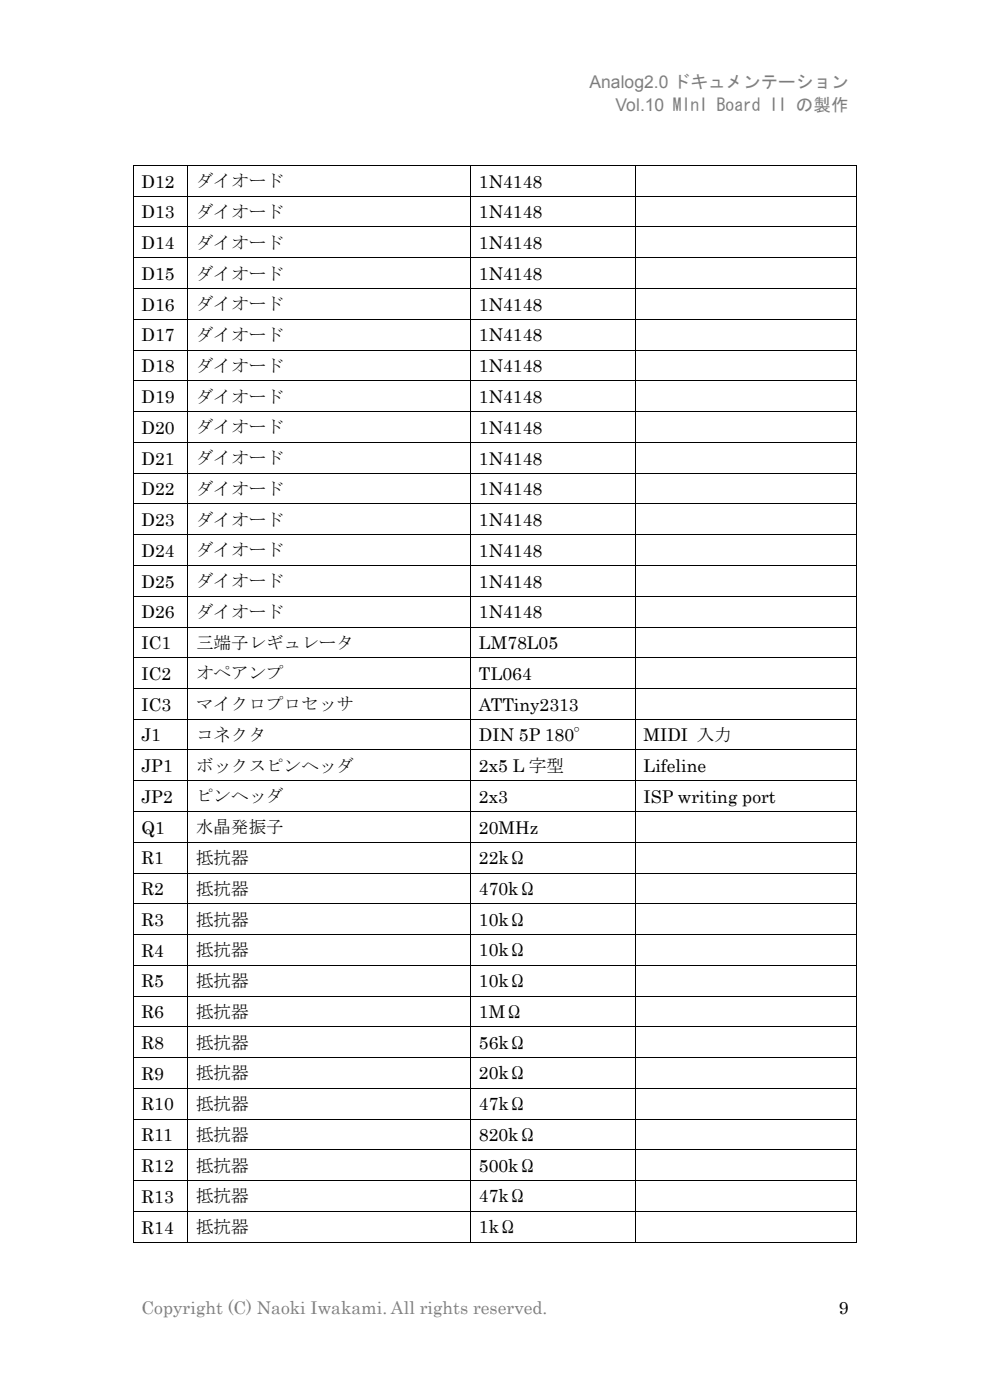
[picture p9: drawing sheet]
<svg xmlns="http://www.w3.org/2000/svg" width="210mm" height="297mm" viewBox="0 0 210 297" stroke-linecap="round" stroke-linejoin="round" font-family="sans-serif">
<defs><g id="words">
<g font-size="3.7" fill="#808080">
<text x="125" y="18.8">Analog2.0 ドキュメンテーション</text>
<text x="130.6" y="23.6">Vol.10 MInI Board II の製作</text>
<text x="30" y="278.7">Copyright (C) Naoki Iwakami. All rights reserved.</text>
</g>
<g font-size="3.7">
<text x="30" y="39.8">D12</text>
<text x="41.6" y="39.7">ダイオード</text>
<text x="101.6" y="39.8">1N4148</text>
<text x="30" y="46.3">D13</text>
<text x="41.6" y="46.2">ダイオード</text>
<text x="101.6" y="46.3">1N4148</text>
<text x="30" y="52.8">D14</text>
<text x="41.6" y="52.8">ダイオード</text>
<text x="101.6" y="52.8">1N4148</text>
<text x="30" y="59.4">D15</text>
<text x="41.6" y="59.3">ダイオード</text>
<text x="101.6" y="59.4">1N4148</text>
<text x="30" y="65.9">D16</text>
<text x="41.6" y="65.8">ダイオード</text>
<text x="101.6" y="65.9">1N4148</text>
<text x="30" y="72.4">D17</text>
<text x="41.6" y="72.4">ダイオード</text>
<text x="101.6" y="72.4">1N4148</text>
<text x="30" y="79">D18</text>
<text x="41.6" y="78.9">ダイオード</text>
<text x="101.6" y="79">1N4148</text>
<text x="30" y="85.5">D19</text>
<text x="41.6" y="85.4">ダイオード</text>
<text x="101.6" y="85.5">1N4148</text>
<text x="30" y="92">D20</text>
<text x="41.6" y="91.9">ダイオード</text>
<text x="101.6" y="92">1N4148</text>
<text x="30" y="98.6">D21</text>
<text x="41.6" y="98.5">ダイオード</text>
<text x="101.6" y="98.6">1N4148</text>
<text x="30" y="105.1">D22</text>
<text x="41.6" y="105">ダイオード</text>
<text x="101.6" y="105.1">1N4148</text>
<text x="30" y="111.6">D23</text>
<text x="41.6" y="111.5">ダイオード</text>
<text x="101.6" y="111.6">1N4148</text>
<text x="30" y="118.1">D24</text>
<text x="41.6" y="118">ダイオード</text>
<text x="101.6" y="118.1">1N4148</text>
<text x="30" y="124.6">D25</text>
<text x="41.6" y="124.6">ダイオード</text>
<text x="101.6" y="124.6">1N4148</text>
<text x="30" y="131.2">D26</text>
<text x="41.6" y="131.1">ダイオード</text>
<text x="101.6" y="131.2">1N4148</text>
<text x="30" y="137.7">IC1</text>
<text x="41.6" y="137.6">三端子レギュレータ</text>
<text x="101.6" y="137.7">LM78L05</text>
<text x="30" y="144.2">IC2</text>
<text x="41.6" y="144.2">オペアンプ</text>
<text x="101.6" y="144.2">TL064</text>
<text x="30" y="150.8">IC3</text>
<text x="41.6" y="150.7">マイクロプロセッサ</text>
<text x="101.6" y="150.8">ATTiny2313</text>
<text x="30" y="157.3">J1</text>
<text x="41.6" y="157.2">コネクタ</text>
<text x="101.6" y="157.2">DIN 5P 180°</text>
<text x="136.5" y="157.2">MIDI 入力</text>
<text x="30" y="163.8">JP1</text>
<text x="41.6" y="163.7">ボックスピンヘッダ</text>
<text x="101.6" y="163.7">2x5 L 字型</text>
<text x="136.5" y="163.8">Lifeline</text>
<text x="30" y="170.3">JP2</text>
<text x="41.6" y="170.2">ピンヘッダ</text>
<text x="101.6" y="170.3">2x3</text>
<text x="136.5" y="170.3">ISP writing port</text>
<text x="30" y="176.9">Q1</text>
<text x="41.6" y="176.8">水晶発振子</text>
<text x="101.6" y="176.9">20MHz</text>
<text x="30" y="183.4">R1</text>
<text x="41.6" y="183.3">抵抗器</text>
<text x="101.6" y="183.3">22kΩ</text>
<text x="30" y="189.9">R2</text>
<text x="41.6" y="189.8">抵抗器</text>
<text x="101.6" y="189.8">470kΩ</text>
<text x="30" y="196.4">R3</text>
<text x="41.6" y="196.3">抵抗器</text>
<text x="101.6" y="196.3">10kΩ</text>
<text x="30" y="202.9">R4</text>
<text x="41.6" y="202.9">抵抗器</text>
<text x="101.6" y="202.9">10kΩ</text>
<text x="30" y="209.5">R5</text>
<text x="41.6" y="209.4">抵抗器</text>
<text x="101.6" y="209.4">10kΩ</text>
<text x="41.6" y="215.9">抵抗器</text>
<text x="101.6" y="215.9">1MΩ</text>
<text x="30" y="216">R6</text>
<text x="30" y="222.5">R8</text>
<text x="41.6" y="222.5">抵抗器</text>
<text x="101.6" y="222.5">56kΩ</text>
<text x="30" y="229.1">R9</text>
<text x="41.6" y="229">抵抗器</text>
<text x="101.6" y="229">20kΩ</text>
<text x="30" y="235.6">R10</text>
<text x="41.6" y="235.5">抵抗器</text>
<text x="101.6" y="235.5">47kΩ</text>
<text x="30" y="242.1">R11</text>
<text x="41.6" y="242">抵抗器</text>
<text x="101.6" y="242">820kΩ</text>
<text x="30" y="248.6">R12</text>
<text x="41.6" y="248.5">抵抗器</text>
<text x="101.6" y="248.5">500kΩ</text>
<text x="30" y="255.2">R13</text>
<text x="41.6" y="255.1">抵抗器</text>
<text x="101.6" y="255.1">47kΩ</text>
<text x="30" y="261.7">R14</text>
<text x="41.6" y="261.6">抵抗器</text>
<text x="101.6" y="261.6">1kΩ</text>
<text x="177.9" y="278.7">9</text>
</g>
</g></defs>
<g fill="#000">
<path d="M28.2 35h.2v.2h-.2zM39.7 35h.2v.2h-.2zM99.8 35h.2v.2h-.2zM134.7 35h.2v.2h-.2zM181.7 35h.2v.2h-.2zM28.2 41.5h.2v.2h-.2zM28.2 48.1h.2v.1h-.2zM28.2 54.6h.2v.2h-.2zM39.7 41.5h.2v.2h-.2zM39.7 48.1h.2v.1h-.2zM39.7 54.6h.2v.2h-.2zM99.8 41.5h.2v.2h-.2z"/>
<path d="M99.8 48.1h.2v.1h-.2zM99.8 54.6h.2v.2h-.2zM134.7 41.5h.2v.2h-.2zM134.7 48.1h.2v.1h-.2zM134.7 54.6h.2v.2h-.2zM181.7 41.5h.2v.2h-.2zM181.7 48.1h.2v.1h-.2zM181.7 54.6h.2v.2h-.2zM28.2 61.1h.2v.2h-.2zM28.2 67.7h.2v.1h-.2zM28.2 74.2h.2v.1h-.2zM39.7 61.1h.2v.2h-.2z"/>
<path d="M39.7 67.7h.2v.1h-.2zM39.7 74.2h.2v.1h-.2zM99.8 61.1h.2v.2h-.2zM99.8 67.7h.2v.1h-.2zM99.8 74.2h.2v.1h-.2zM134.7 61.1h.2v.2h-.2zM134.7 67.7h.2v.1h-.2zM134.7 74.2h.2v.1h-.2zM181.7 61.1h.2v.2h-.2zM181.7 67.7h.2v.1h-.2zM181.7 74.2h.2v.1h-.2zM28.2 80.7h.2v.2h-.2z"/>
<path d="M28.2 87.2h.2v.2h-.2zM28.2 93.8h.2v.1h-.2zM39.7 80.7h.2v.2h-.2zM39.7 87.2h.2v.2h-.2zM39.7 93.8h.2v.1h-.2zM99.8 80.7h.2v.2h-.2zM99.8 87.2h.2v.2h-.2zM99.8 93.8h.2v.1h-.2zM134.7 80.7h.2v.2h-.2zM134.7 87.2h.2v.2h-.2zM134.7 93.8h.2v.1h-.2zM181.7 80.7h.2v.2h-.2z"/>
<path d="M181.7 87.2h.2v.2h-.2zM181.7 93.8h.2v.1h-.2zM28.2 100.3h.2v.2h-.2zM28.2 106.8h.2v.2h-.2zM28.2 113.3h.2v.2h-.2zM39.7 100.3h.2v.2h-.2zM39.7 106.8h.2v.2h-.2zM39.7 113.3h.2v.2h-.2zM99.8 100.3h.2v.2h-.2zM99.8 106.8h.2v.2h-.2zM99.8 113.3h.2v.2h-.2zM134.7 100.3h.2v.2h-.2z"/>
<path d="M134.7 106.8h.2v.2h-.2zM134.7 113.3h.2v.2h-.2zM181.7 100.3h.2v.2h-.2zM181.7 106.8h.2v.2h-.2zM181.7 113.3h.2v.2h-.2zM28.2 119.9h.2v.1h-.2zM28.2 126.4h.2v.1h-.2zM28.2 132.9h.2v.2h-.2zM28.2 139.5h.2v.1h-.2zM39.7 119.9h.2v.1h-.2zM39.7 126.4h.2v.1h-.2zM39.7 132.9h.2v.2h-.2z"/>
<path d="M39.7 139.5h.2v.1h-.2zM99.8 119.9h.2v.1h-.2zM99.8 126.4h.2v.1h-.2zM99.8 132.9h.2v.2h-.2zM99.8 139.5h.2v.1h-.2zM134.7 119.9h.2v.1h-.2zM134.7 126.4h.2v.1h-.2zM134.7 132.9h.2v.2h-.2zM134.7 139.5h.2v.1h-.2zM181.7 119.9h.2v.1h-.2zM181.7 126.4h.2v.1h-.2zM181.7 132.9h.2v.2h-.2z"/>
<path d="M181.7 139.5h.2v.1h-.2zM28.2 146h.2v.1h-.2zM28.2 152.5h.2v.2h-.2zM28.2 159h.2v.2h-.2zM39.7 146h.2v.1h-.2zM39.7 152.5h.2v.2h-.2zM39.7 159h.2v.2h-.2zM99.8 146h.2v.1h-.2zM99.8 152.5h.2v.2h-.2zM99.8 159h.2v.2h-.2zM134.7 146h.2v.1h-.2zM134.7 152.5h.2v.2h-.2z"/>
<path d="M134.7 159h.2v.2h-.2zM181.7 146h.2v.1h-.2zM181.7 152.5h.2v.2h-.2zM181.7 159h.2v.2h-.2zM28.2 165.5h.2v.2h-.2zM28.2 172.1h.2v.2h-.2zM28.2 178.6h.2v.2h-.2zM39.7 165.5h.2v.2h-.2zM39.7 172.1h.2v.2h-.2zM39.7 178.6h.2v.2h-.2zM99.8 165.5h.2v.2h-.2zM99.8 172.1h.2v.2h-.2z"/>
<path d="M99.8 178.6h.2v.2h-.2zM134.7 165.5h.2v.2h-.2zM134.7 172.1h.2v.2h-.2zM134.7 178.6h.2v.2h-.2zM181.7 165.5h.2v.2h-.2zM181.7 172.1h.2v.2h-.2zM181.7 178.6h.2v.2h-.2zM28.2 185.1h.2v.2h-.2zM28.2 191.6h.2v.2h-.2zM28.2 198.2h.2v.1h-.2zM39.7 185.1h.2v.2h-.2zM39.7 191.6h.2v.2h-.2z"/>
<path d="M39.7 198.2h.2v.1h-.2zM99.8 185.1h.2v.2h-.2zM99.8 191.6h.2v.2h-.2zM99.8 198.2h.2v.1h-.2zM134.7 185.1h.2v.2h-.2zM134.7 191.6h.2v.2h-.2zM134.7 198.2h.2v.1h-.2zM181.7 185.1h.2v.2h-.2zM181.7 191.6h.2v.2h-.2zM181.7 198.2h.2v.1h-.2zM28.2 204.7h.2v.2h-.2zM28.2 211.2h.2v.2h-.2z"/>
<path d="M28.2 217.8h.2v.1h-.2zM39.7 204.7h.2v.2h-.2zM39.7 211.2h.2v.2h-.2zM39.7 217.8h.2v.1h-.2zM99.8 204.7h.2v.2h-.2zM99.8 211.2h.2v.2h-.2zM99.8 217.8h.2v.1h-.2zM134.7 204.7h.2v.2h-.2zM134.7 211.2h.2v.2h-.2zM134.7 217.8h.2v.1h-.2zM181.7 204.7h.2v.2h-.2zM181.7 211.2h.2v.2h-.2z"/>
<path d="M181.7 217.8h.2v.1h-.2zM28.2 224.3h.2v.2h-.2zM28.2 230.8h.2v.2h-.2zM28.2 237.3h.2v.2h-.2zM39.7 224.3h.2v.2h-.2zM39.7 230.8h.2v.2h-.2zM39.7 237.3h.2v.2h-.2zM99.8 224.3h.2v.2h-.2zM99.8 230.8h.2v.2h-.2zM99.8 237.3h.2v.2h-.2zM134.7 224.3h.2v.2h-.2zM134.7 230.8h.2v.2h-.2z"/>
<path d="M134.7 237.3h.2v.2h-.2zM181.7 224.3h.2v.2h-.2zM181.7 230.8h.2v.2h-.2zM181.7 237.3h.2v.2h-.2zM28.2 243.8h.2v.2h-.2zM28.2 250.4h.2v.2h-.2zM28.2 256.9h.2v.2h-.2zM39.7 243.8h.2v.2h-.2zM39.7 250.4h.2v.2h-.2zM39.7 256.9h.2v.2h-.2zM99.8 243.8h.2v.2h-.2zM99.8 250.4h.2v.2h-.2z"/>
<path d="M99.8 256.9h.2v.2h-.2zM134.7 243.8h.2v.2h-.2zM134.7 250.4h.2v.2h-.2zM134.7 256.9h.2v.2h-.2zM181.7 243.8h.2v.2h-.2zM181.7 250.4h.2v.2h-.2zM181.7 256.9h.2v.2h-.2zM28.2 263.4h.2v.2h-.2zM39.7 263.4h.2v.2h-.2zM99.8 263.4h.2v.2h-.2zM134.7 263.4h.2v.2h-.2zM181.7 263.4h.2v.2h-.2z"/>
</g>
<g fill="none" stroke="#000" stroke-width=".21">
<path d="M28.3 35.2v6.3M28.4 35.1h11.3M39.8 35.2v6.3M39.9 35.1h59.9M99.9 35.2v6.3M100 35.1h34.7M134.8 35.2v6.3M134.9 35.1h46.8M181.8 35.2v6.3M28.3 41.7v6.4M28.3 48.2v6.4M28.3 54.8v6.3"/>
<path d="M28.4 41.6h11.3M28.4 48.1h11.3M28.4 54.7h11.3M39.8 41.7v6.4M39.8 48.2v6.4M39.8 54.8v6.3M39.9 41.6h59.9M39.9 48.1h59.9M39.9 54.7h59.9M99.9 41.7v6.4M99.9 48.2v6.4M99.9 54.8v6.3"/>
<path d="M100 41.6h34.7M100 48.1h34.7M100 54.7h34.7M134.8 41.7v6.4M134.8 48.2v6.4M134.8 54.8v6.3M134.9 41.6h46.8M134.9 48.1h46.8M134.9 54.7h46.8M181.8 41.7v6.4M181.8 48.2v6.4M181.8 54.8v6.3"/>
<path d="M28.3 61.3v6.4M28.3 67.8v6.4M28.3 74.3v6.4M28.4 61.2h11.3M28.4 67.7h11.3M28.4 74.3h11.3M39.8 61.3v6.4M39.8 67.8v6.4M39.8 74.3v6.4M39.9 61.2h59.9M39.9 67.7h59.9M39.9 74.3h59.9"/>
<path d="M99.9 61.3v6.4M99.9 67.8v6.4M99.9 74.3v6.4M100 61.2h34.7M100 67.7h34.7M100 74.3h34.7M134.8 61.3v6.4M134.8 67.8v6.4M134.8 74.3v6.4M134.9 61.2h46.8M134.9 67.7h46.8M134.9 74.3h46.8"/>
<path d="M181.8 61.3v6.4M181.8 67.8v6.4M181.8 74.3v6.4M28.3 80.9v6.3M28.3 87.4v6.4M28.3 93.9v6.4M28.4 80.8h11.3M28.4 87.3h11.3M28.4 93.9h11.3M39.8 80.9v6.3M39.8 87.4v6.4M39.8 93.9v6.4"/>
<path d="M39.9 80.8h59.9M39.9 87.3h59.9M39.9 93.9h59.9M99.9 80.9v6.3M99.9 87.4v6.4M99.9 93.9v6.4M100 80.8h34.7M100 87.3h34.7M100 93.9h34.7M134.8 80.9v6.3M134.8 87.4v6.4M134.8 93.9v6.4"/>
<path d="M134.9 80.8h46.8M134.9 87.3h46.8M134.9 93.9h46.8M181.8 80.9v6.3M181.8 87.4v6.4M181.8 93.9v6.4M28.3 100.5v6.3M28.3 107v6.3M28.3 113.5v6.4M28.4 100.4h11.3M28.4 106.9h11.3M28.4 113.4h11.3"/>
<path d="M28.4 119.9h11.3M39.8 100.5v6.3M39.8 107v6.3M39.8 113.5v6.4M39.9 100.4h59.9M39.9 106.9h59.9M39.9 113.4h59.9M39.9 119.9h59.9M99.9 100.5v6.3M99.9 107v6.3M99.9 113.5v6.4M100 100.4h34.7"/>
<path d="M100 106.9h34.7M100 113.4h34.7M100 119.9h34.7M134.8 100.5v6.3M134.8 107v6.3M134.8 113.5v6.4M134.9 100.4h46.8M134.9 106.9h46.8M134.9 113.4h46.8M134.9 119.9h46.8M181.8 100.5v6.3M181.8 107v6.3"/>
<path d="M181.8 113.5v6.4M28.3 120v6.4M28.3 126.5v6.4M28.3 133.1v6.4M28.3 139.6v6.4M28.4 126.5h11.3M28.4 133h11.3M28.4 139.5h11.3M39.8 120v6.4M39.8 126.5v6.4M39.8 133.1v6.4M39.8 139.6v6.4"/>
<path d="M39.9 126.5h59.9M39.9 133h59.9M39.9 139.5h59.9M99.9 120v6.4M99.9 126.5v6.4M99.9 133.1v6.4M99.9 139.6v6.4M100 126.5h34.7M100 133h34.7M100 139.5h34.7M134.8 120v6.4M134.8 126.5v6.4"/>
<path d="M134.8 133.1v6.4M134.8 139.6v6.4M134.9 126.5h46.8M134.9 133h46.8M134.9 139.5h46.8M181.8 120v6.4M181.8 126.5v6.4M181.8 133.1v6.4M181.8 139.6v6.4M28.3 146.1v6.4M28.3 152.7v6.3M28.3 159.2v6.3"/>
<path d="M28.4 146.1h11.3M28.4 152.6h11.3M28.4 159.1h11.3M39.8 146.1v6.4M39.8 152.7v6.3M39.8 159.2v6.3M39.9 146.1h59.9M39.9 152.6h59.9M39.9 159.1h59.9M99.9 146.1v6.4M99.9 152.7v6.3M99.9 159.2v6.3"/>
<path d="M100 146.1h34.7M100 152.6h34.7M100 159.1h34.7M134.8 146.1v6.4M134.8 152.7v6.3M134.8 159.2v6.3M134.9 146.1h46.8M134.9 152.6h46.8M134.9 159.1h46.8M181.8 146.1v6.4M181.8 152.7v6.3M181.8 159.2v6.3"/>
<path d="M28.3 165.7v6.4M28.3 172.3v6.3M28.3 178.8v6.3M28.4 165.6h11.3M28.4 172.2h11.3M28.4 178.7h11.3M39.8 165.7v6.4M39.8 172.3v6.3M39.8 178.8v6.3M39.9 165.6h59.9M39.9 172.2h59.9M39.9 178.7h59.9"/>
<path d="M99.9 165.7v6.4M99.9 172.3v6.3M99.9 178.8v6.3M100 165.6h34.7M100 172.2h34.7M100 178.7h34.7M134.8 165.7v6.4M134.8 172.3v6.3M134.8 178.8v6.3M134.9 165.6h46.8M134.9 172.2h46.8M134.9 178.7h46.8"/>
<path d="M181.8 165.7v6.4M181.8 172.3v6.3M181.8 178.8v6.3M28.3 185.3v6.3M28.3 191.8v6.4M28.3 198.3v6.4M28.4 185.2h11.3M28.4 191.7h11.3M28.4 198.2h11.3M39.8 185.3v6.3M39.8 191.8v6.4M39.8 198.3v6.4"/>
<path d="M39.9 185.2h59.9M39.9 191.7h59.9M39.9 198.2h59.9M99.9 185.3v6.3M99.9 191.8v6.4M99.9 198.3v6.4M100 185.2h34.7M100 191.7h34.7M100 198.2h34.7M134.8 185.3v6.3M134.8 191.8v6.4M134.8 198.3v6.4"/>
<path d="M134.9 185.2h46.8M134.9 191.7h46.8M134.9 198.2h46.8M181.8 185.3v6.3M181.8 191.8v6.4M181.8 198.3v6.4M28.3 204.9v6.3M28.3 211.4v6.4M28.3 217.9v6.4M28.4 204.8h11.3M28.4 211.3h11.3M28.4 217.8h11.3"/>
<path d="M39.8 204.9v6.3M39.8 211.4v6.4M39.8 217.9v6.4M39.9 204.8h59.9M39.9 211.3h59.9M39.9 217.8h59.9M99.9 204.9v6.3M99.9 211.4v6.4M99.9 217.9v6.4M100 204.8h34.7M100 211.3h34.7M100 217.8h34.7"/>
<path d="M134.8 204.9v6.3M134.8 211.4v6.4M134.8 217.9v6.4M134.9 204.8h46.8M134.9 211.3h46.8M134.9 217.8h46.8M181.8 204.9v6.3M181.8 211.4v6.4M181.8 217.9v6.4M28.3 224.5v6.3M28.3 231v6.3M28.3 237.5v6.3"/>
<path d="M28.4 224.4h11.3M28.4 230.9h11.3M28.4 237.4h11.3M39.8 224.5v6.3M39.8 231v6.3M39.8 237.5v6.3M39.9 224.4h59.9M39.9 230.9h59.9M39.9 237.4h59.9M99.9 224.5v6.3M99.9 231v6.3M99.9 237.5v6.3"/>
<path d="M100 224.4h34.7M100 230.9h34.7M100 237.4h34.7M134.8 224.5v6.3M134.8 231v6.3M134.8 237.5v6.3M134.9 224.4h46.8M134.9 230.9h46.8M134.9 237.4h46.8M181.8 224.5v6.3M181.8 231v6.3M181.8 237.5v6.3"/>
<path d="M28.3 244v6.4M28.3 250.6v6.3M28.3 257.1v6.3M28.4 243.9h11.3M28.4 250.5h11.3M28.4 257h11.3M39.8 244v6.4M39.8 250.6v6.3M39.8 257.1v6.3M39.9 243.9h59.9M39.9 250.5h59.9M39.9 257h59.9"/>
<path d="M99.9 244v6.4M99.9 250.6v6.3M99.9 257.1v6.3M100 243.9h34.7M100 250.5h34.7M100 257h34.7M134.8 244v6.4M134.8 250.6v6.3M134.8 257.1v6.3M134.9 243.9h46.8M134.9 250.5h46.8M134.9 257h46.8"/>
<path d="M181.8 244v6.4M181.8 250.6v6.3M181.8 257.1v6.3M28.4 263.5h11.3M39.9 263.5h59.9M100 263.5h34.7M134.9 263.5h46.8"/>
</g>
<use href="#words"/>
</svg>
